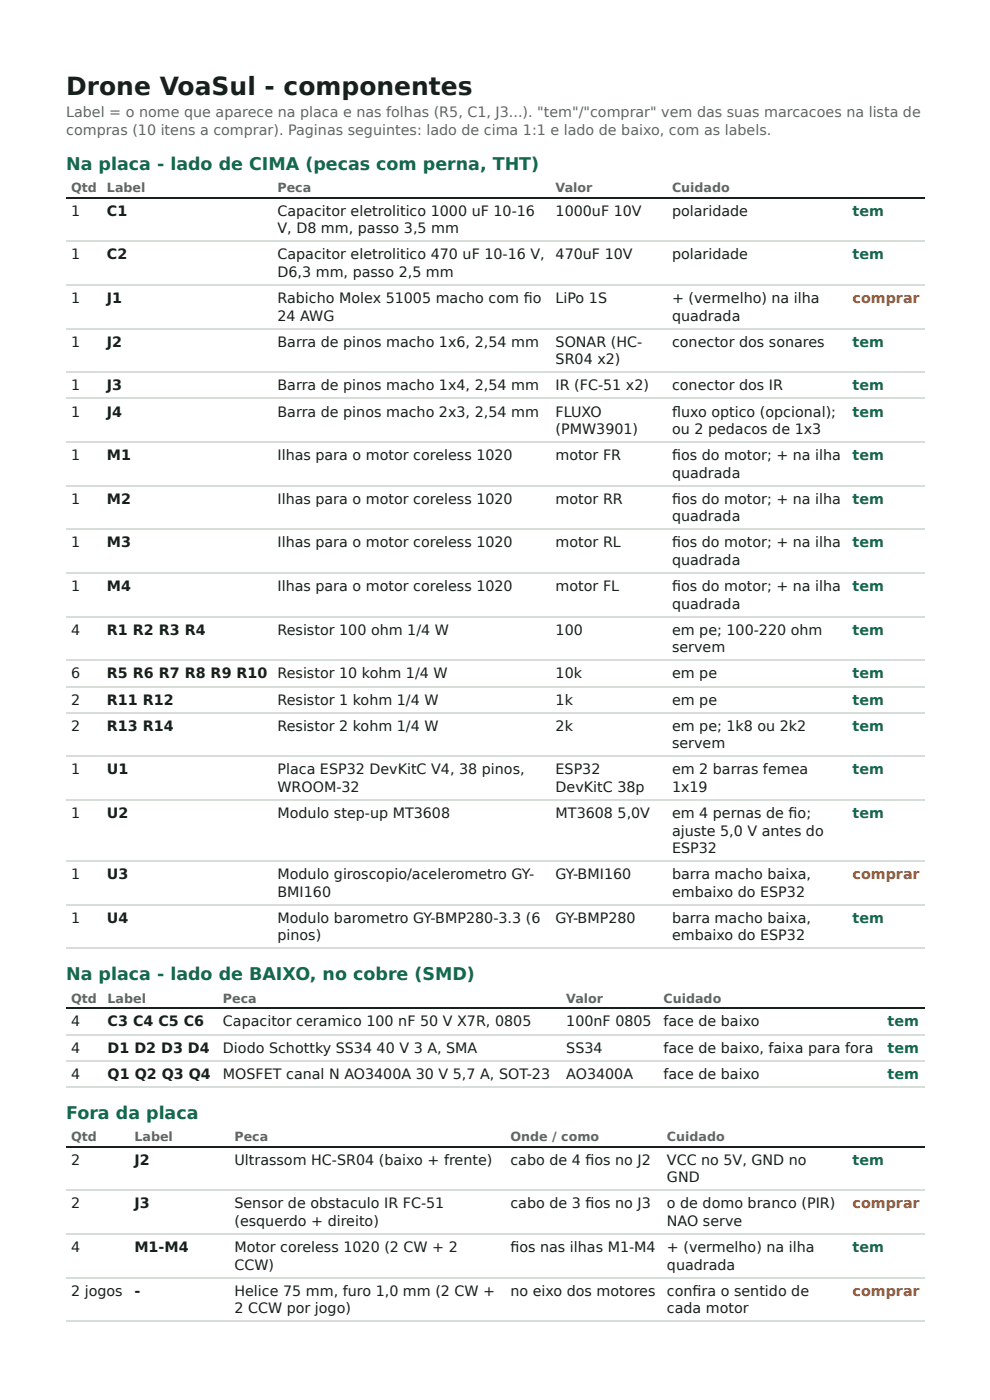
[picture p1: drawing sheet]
<svg xmlns="http://www.w3.org/2000/svg" width="210mm" height="297mm" viewBox="0 0 210 297" stroke-linecap="round" stroke-linejoin="round" font-family="sans-serif">
<defs><g id="words">
<text font-size="5.3" fill="#17201b" x="14" y="20.1">Drone VoaSul - componentes</text>
<g font-size="3.7" fill="#0f6b4f">
<text x="14" y="36">Na placa - lado de CIMA (pecas com perna, THT)</text>
<text x="14" y="208">Na placa - lado de BAIXO, no cobre (SMD)</text>
<text x="14" y="237.3">Fora da placa</text>
</g>
<g font-size="3" fill="#5d6a62">
<text x="14" y="24.9">Label = o nome que aparece na placa e nas folhas (R5, C1, J3...). &quot;tem&quot;/&quot;comprar&quot; vem das suas marcacoes na lista de</text>
<text x="14" y="28.6">compras (10 itens a comprar). Paginas seguintes: lado de cima 1:1 e lado de baixo, com as labels.</text>
</g>
<g font-size="3" fill="#17201b">
<text x="15.1" y="45.8">1</text>
<text x="22.7" y="45.8">C1</text>
<text x="58.8" y="45.8">Capacitor eletrolitico 1000 uF 10-16</text>
<text x="117.8" y="45.8">1000uF 10V</text>
<text x="142.5" y="45.8">polaridade</text>
<text x="58.8" y="49.5">V, D8 mm, passo 3,5 mm</text>
<text x="15.1" y="55">1</text>
<text x="22.7" y="55">C2</text>
<text x="58.8" y="55">Capacitor eletrolitico 470 uF 10-16 V,</text>
<text x="58.8" y="58.7">D6,3 mm, passo 2,5 mm</text>
<text x="117.8" y="55">470uF 10V</text>
<text x="142.5" y="55">polaridade</text>
<text x="15.1" y="64.3">1</text>
<text x="22.7" y="64.3">J1</text>
<text x="58.8" y="64.3">Rabicho Molex 51005 macho com fi o</text>
<text x="117.8" y="64.3">LiPo 1S</text>
<text x="142.5" y="64.3">+ (vermelho) na ilha</text>
<text x="58.8" y="68">24 AWG</text>
<text x="142.5" y="68">quadrada</text>
<text x="15.1" y="73.6">1</text>
<text x="22.7" y="73.6">J2</text>
<text x="58.8" y="73.6">Barra de pinos macho 1x6, 2,54 mm</text>
<text x="117.8" y="73.6">SONAR (HC-</text>
<text x="117.8" y="77.3">SR04 x2)</text>
<text x="142.5" y="73.6">conector dos sonares</text>
<text x="15.1" y="82.8">1</text>
<text x="22.7" y="82.8">J3</text>
<text x="58.8" y="82.8">Barra de pinos macho 1x4, 2,54 mm</text>
<text x="117.8" y="82.8">IR (FC-51 x2)</text>
<text x="142.5" y="82.8">conector dos IR</text>
<text x="15.1" y="88.4">1</text>
<text x="22.7" y="88.4">J4</text>
<text x="58.8" y="88.4">Barra de pinos macho 2x3, 2,54 mm</text>
<text x="117.8" y="88.4">FLUXO</text>
<text x="142.5" y="88.4">fl uxo optico (opcional);</text>
<text x="117.8" y="92.1">(PMW3901)</text>
<text x="142.5" y="92.1">ou 2 pedacos de 1x3</text>
<text x="15.1" y="97.6">1</text>
<text x="22.7" y="97.6">M1</text>
<text x="58.8" y="97.6">Ilhas para o motor coreless 1020</text>
<text x="117.8" y="97.6">motor FR</text>
<text x="142.5" y="97.6">fi os do motor; + na ilha</text>
<text x="142.5" y="101.3">quadrada</text>
<text x="15.1" y="106.9">1</text>
<text x="22.7" y="106.9">M2</text>
<text x="58.8" y="106.9">Ilhas para o motor coreless 1020</text>
<text x="117.8" y="106.9">motor RR</text>
<text x="142.5" y="106.9">fi os do motor; + na ilha</text>
<text x="142.5" y="110.6">quadrada</text>
<text x="15.1" y="116.2">1</text>
<text x="22.7" y="116.2">M3</text>
<text x="58.8" y="116.2">Ilhas para o motor coreless 1020</text>
<text x="117.8" y="116.2">motor RL</text>
<text x="142.5" y="116.2">fi os do motor; + na ilha</text>
<text x="142.5" y="119.9">quadrada</text>
<text x="15.1" y="125.4">1</text>
<text x="22.7" y="125.4">M4</text>
<text x="58.8" y="125.4">Ilhas para o motor coreless 1020</text>
<text x="117.8" y="125.4">motor FL</text>
<text x="142.5" y="125.4">fi os do motor; + na ilha</text>
<text x="142.5" y="129.1">quadrada</text>
<text x="15.1" y="134.7">4</text>
<text x="22.7" y="134.7">R1 R2 R3 R4</text>
<text x="58.8" y="134.7">Resistor 100 ohm 1/4 W</text>
<text x="117.8" y="134.7">100</text>
<text x="142.5" y="134.7">em pe; 100-220 ohm</text>
<text x="15.1" y="143.9">6</text>
<text x="22.7" y="143.9">R5 R6 R7 R8 R9 R10 Resistor 10 kohm 1/4 W</text>
<text x="117.8" y="143.9">10k</text>
<text x="142.5" y="138.4">servem</text>
<text x="142.5" y="143.9">em pe</text>
<text x="15.1" y="149.5">2</text>
<text x="22.7" y="149.5">R11 R12</text>
<text x="58.8" y="149.5">Resistor 1 kohm 1/4 W</text>
<text x="117.8" y="149.5">1k</text>
<text x="142.5" y="149.5">em pe</text>
<text x="15.1" y="155">2</text>
<text x="22.7" y="155">R13 R14</text>
<text x="58.8" y="155">Resistor 2 kohm 1/4 W</text>
<text x="117.8" y="155">2k</text>
<text x="142.5" y="155">em pe; 1k8 ou 2k2</text>
<text x="142.5" y="158.7">servem</text>
<text x="15.1" y="164.3">1</text>
<text x="22.7" y="164.3">U1</text>
<text x="58.8" y="164.3">Placa ESP32 DevKitC V4, 38 pinos,</text>
<text x="117.8" y="164.3">ESP32</text>
<text x="142.5" y="164.3">em 2 barras femea</text>
<text x="15.1" y="173.6">1</text>
<text x="22.7" y="173.6">U2</text>
<text x="58.8" y="168">WROOM-32</text>
<text x="58.8" y="173.6">Modulo step-up MT3608</text>
<text x="117.8" y="168">DevKitC 38p</text>
<text x="117.8" y="173.6">MT3608</text>
<text x="130.9" y="173.6">5,0V</text>
<text x="142.5" y="168">1x19</text>
<text x="142.5" y="173.6">em 4 pernas de fi o;</text>
<text x="142.5" y="177.3">ajuste 5,0 V antes do</text>
<text x="142.5" y="181">ESP32</text>
<text x="15.1" y="186.5">1</text>
<text x="22.7" y="186.5">U3</text>
<text x="58.8" y="186.5">Modulo giroscopio/acelerometro GY-</text>
<text x="58.8" y="190.2">BMI160</text>
<text x="117.8" y="186.5">GY-BMI160</text>
<text x="142.5" y="186.5">barra macho baixa,</text>
<text x="142.5" y="190.2">embaixo do ESP32</text>
<text x="15.1" y="195.8">1</text>
<text x="22.7" y="195.8">U4</text>
<text x="58.8" y="195.8">Modulo barometro GY-BMP280-3.3 (6</text>
<text x="117.8" y="195.8">GY-BMP280</text>
<text x="142.5" y="195.8">barra macho baixa,</text>
<text x="58.8" y="199.5">pinos)</text>
<text x="142.5" y="199.5">embaixo do ESP32</text>
<text x="15.1" y="217.8">4</text>
<text x="22.8" y="217.8">C3 C4 C5 C6</text>
<text x="47.3" y="217.8">Capacitor ceramico 100 nF 50 V X7R, 0805</text>
<text x="120.1" y="217.8">100nF 0805</text>
<text x="140.7" y="217.8">face de baixo</text>
<text x="15.1" y="223.3">4</text>
<text x="22.8" y="223.3">D1 D2 D3 D4</text>
<text x="47.3" y="223.3">Diodo Schottky SS34</text>
<text x="79.9" y="223.3">40 V 3 A, SMA</text>
<text x="120.1" y="223.3">SS34</text>
<text x="140.7" y="223.3">face de baixo, faixa para fora</text>
<text x="15.1" y="228.9">4</text>
<text x="22.8" y="228.9">Q1 Q2 Q3 Q4</text>
<text x="47.3" y="228.9">MOSFET canal N AO3400A 30 V 5,7 A, SOT-23</text>
<text x="120.1" y="228.9">AO3400A</text>
<text x="140.7" y="228.9">face de baixo</text>
<text x="15.1" y="247.1">2</text>
<text x="28.5" y="247.1">J2</text>
<text x="49.7" y="247.1">Ultrassom HC-SR04 (baixo + frente)</text>
<text x="108.2" y="247.1">cabo de 4 fi os no J2</text>
<text x="141.4" y="247.1">VCC no 5V, GND no</text>
<text x="141.4" y="250.8">GND</text>
<text x="15.1" y="256.4">2</text>
<text x="28.5" y="256.4">J3</text>
<text x="49.7" y="256.4">Sensor de obstaculo IR FC-51</text>
<text x="108.2" y="256.4">cabo de 3 fi os no J3</text>
<text x="141.4" y="256.4">o de domo branco (PIR)</text>
<text x="49.7" y="260.1">(esquerdo + direito)</text>
<text x="141.4" y="260.1">NAO serve</text>
<text x="15.1" y="265.6">4</text>
<text x="28.5" y="265.6">M1-M4</text>
<text x="49.7" y="265.6">Motor coreless 1020 (2 CW + 2</text>
<text x="49.7" y="269.3">CCW)</text>
<text x="108.2" y="265.6">fi os nas ilhas M1-M4</text>
<text x="141.4" y="265.6">+ (vermelho) na ilha</text>
<text x="141.4" y="269.3">quadrada</text>
<text x="15.1" y="274.9">2 jogos</text>
<text x="28.5" y="274.9">-</text>
<text x="49.7" y="274.9">Helice 75 mm, furo 1,0 mm (2 CW +</text>
<text x="108.2" y="274.9">no eixo dos motores</text>
<text x="141.4" y="274.9">confi ra o sentido de</text>
<text x="49.7" y="278.6">2 CCW por jogo)</text>
<text x="141.4" y="278.6">cada motor</text>
</g>
<g font-size="3" fill="#0f6b4f">
<text x="180.7" y="45.8">tem</text>
<text x="180.7" y="55">tem</text>
<text x="180.7" y="73.6">tem</text>
<text x="180.7" y="82.8">tem</text>
<text x="180.7" y="88.4">tem</text>
<text x="180.7" y="97.6">tem</text>
<text x="180.7" y="106.9">tem</text>
<text x="180.7" y="116.2">tem</text>
<text x="180.7" y="125.4">tem</text>
<text x="180.7" y="134.7">tem</text>
<text x="180.7" y="143.9">tem</text>
<text x="180.7" y="149.5">tem</text>
<text x="180.7" y="155">tem</text>
<text x="180.7" y="164.3">tem</text>
<text x="180.7" y="173.6">tem</text>
<text x="180.7" y="195.8">tem</text>
<text x="188.2" y="217.8">tem</text>
<text x="188.2" y="223.3">tem</text>
<text x="188.2" y="228.9">tem</text>
<text x="180.7" y="247.1">tem</text>
<text x="180.7" y="265.6">tem</text>
</g>
<g font-size="3" fill="#c4501a">
<text x="180.7" y="64.3">comprar</text>
<text x="180.7" y="186.5">comprar</text>
<text x="180.7" y="256.4">comprar</text>
<text x="180.7" y="274.9">comprar</text>
</g>
<g font-size="2.7" fill="#5d6a62">
<text x="15.1" y="40.7">Qtd</text>
<text x="22.7" y="40.7">Label</text>
<text x="58.8" y="40.7">Peca</text>
<text x="117.8" y="40.7">Valor</text>
<text x="142.5" y="40.7">Cuidado</text>
<text x="15.1" y="212.7">Qtd</text>
<text x="22.8" y="212.7">Label</text>
<text x="47.3" y="212.7">Peca</text>
<text x="120.1" y="212.7">Valor</text>
<text x="140.7" y="212.7">Cuidado</text>
<text x="15.1" y="242.1">Qtd</text>
<text x="28.5" y="242.1">Label</text>
<text x="49.7" y="242.1">Peca</text>
<text x="108.2" y="242.1">Onde / como</text>
<text x="141.4" y="242.1">Cuidado</text>
</g>
</g></defs>
<path d="M14 41.9h182.1M14 213.9h182.1M14 243.3h182.1" fill="none" stroke="#17201b" stroke-width=".26"/>
<g fill="none" stroke="#d7ded8" stroke-width=".26">
<path d="M14 51.2h182.1M14 60.5h182.1M14 69.7h182.1M14 79h182.1M14 84.5h182.1M14 93.8h182.1M14 103.1h182.1M14 112.3h182.1M14 121.6h182.1M14 130.8h182.1M14 140.1h182.1M14 145.7h182.1"/>
<path d="M14 151.2h182.1M14 160.5h182.1M14 169.7h182.1M14 182.7h182.1M14 192h182.1M14 201.2h182.1M14 219.5h182.1M14 225h182.1M14 230.6h182.1M14 252.5h182.1M14 261.8h182.1M14 271.1h182.1"/>
<path d="M14 280.3h182.1"/>
</g>
<use href="#words"/>
</svg>
